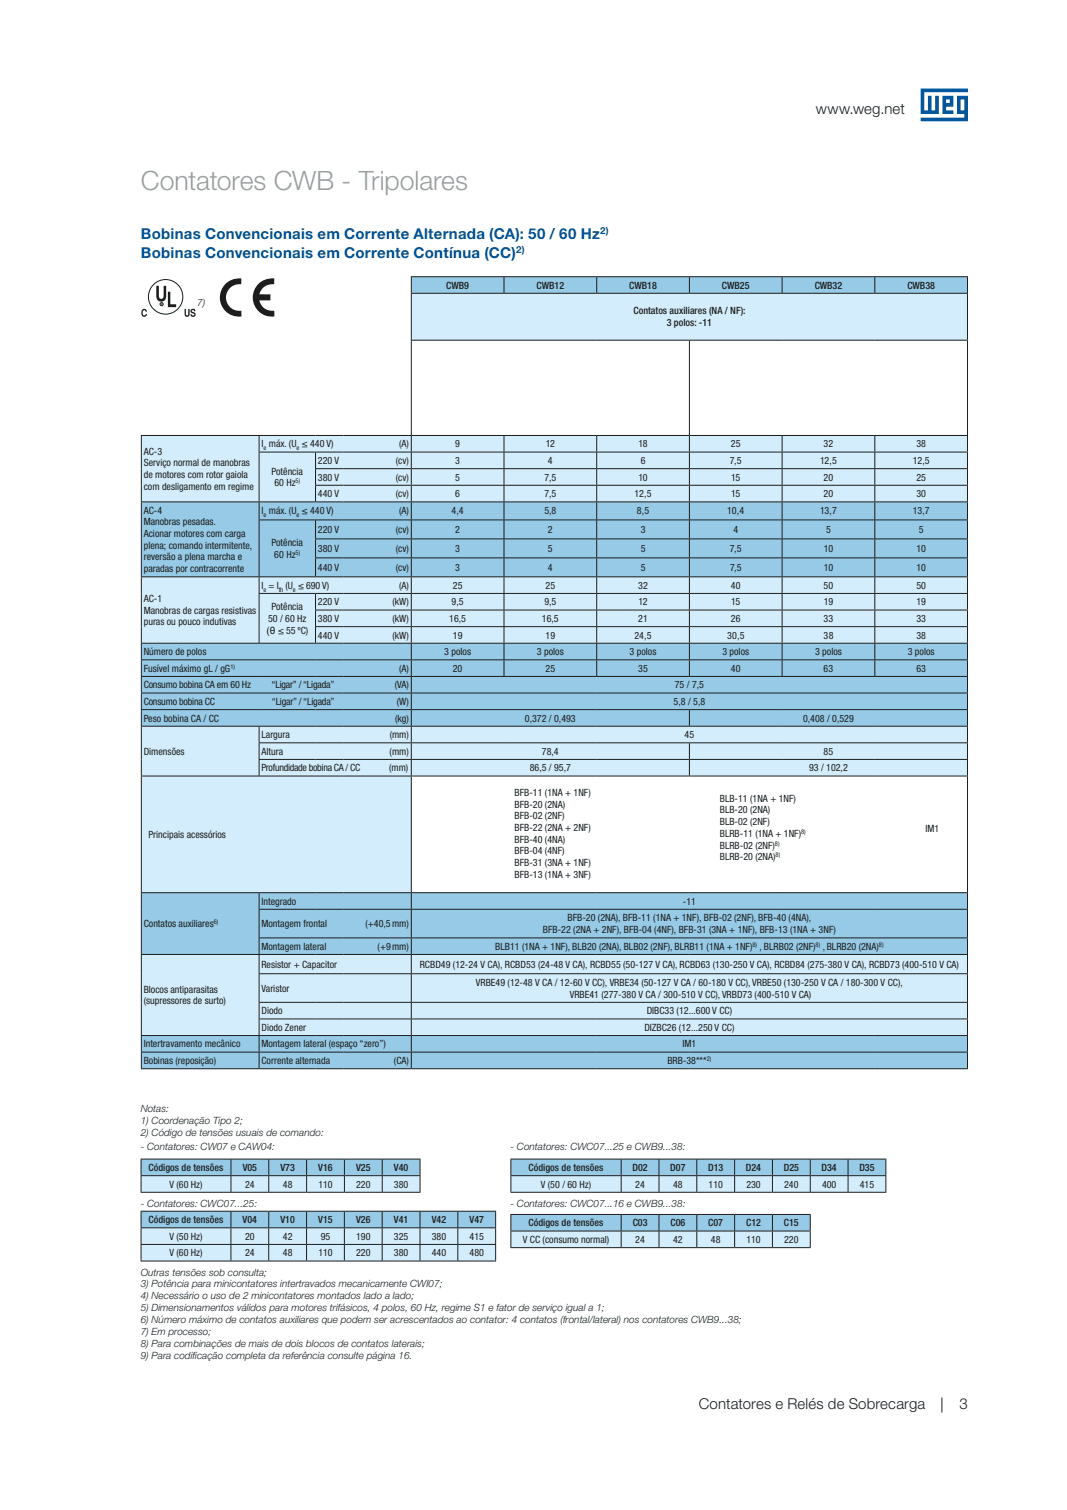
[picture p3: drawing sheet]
<svg xmlns="http://www.w3.org/2000/svg" width="210mm" height="297mm" viewBox="0 0 210 297" stroke-linecap="round" stroke-linejoin="round" font-family="sans-serif">
<defs><g id="words">
<text font-size="5.2" fill="#9d9d9d" x="27.7" y="37.3">Contatores CWB - Tripolares</text>
<g font-size="3" fill="#1d1d1b">
<text x="160.5" y="22.4">www.weg.net</text>
<text x="137.5" y="277.2">Contatores e Relés de Sobrecarga</text>
<text x="188.8" y="277.2">3</text>
</g>
<g font-size="3" fill="#00569e">
<text x="27.7" y="47">Bobinas Convencionais em Corrente Alternada (CA): 50 / 60 Hz</text>
<text x="27.7" y="50.7">Bobinas Convencionais em Corrente Contínua (CC)</text>
</g>
<g font-size="2" fill="#1d1d1b">
<text x="87.8" y="56.8">CWB9</text>
<text x="105.6" y="56.8">CWB12</text>
<text x="123.8" y="56.8">CWB18</text>
<text x="142" y="56.8">CWB25</text>
<text x="160.3" y="56.8">CWB32</text>
<text x="178.5" y="56.8">CWB38</text>
<text x="38.8" y="60.3">7)</text>
<text x="124.6" y="61.9">Contatos auxiliares (NA / NF):</text>
<text x="131.2" y="64.2">3 polos: -11</text>
<text x="28.3" y="89.5">AC-3</text>
<text x="51.4" y="88">I máx. (U ≤ 440 V)</text>
<text x="78.5" y="88">(A)</text>
<text x="89.6" y="88">9</text>
<text x="107.4" y="88">12</text>
<text x="125.6" y="88">18</text>
<text x="143.8" y="88">25</text>
<text x="162" y="88">32</text>
<text x="180.3" y="88">38</text>
<text x="28.3" y="91.8">Serviço normal de manobras</text>
<text x="28.3" y="94">de motores com rotor gaiola</text>
<text x="53.4" y="93.4">Potência</text>
<text x="54" y="95.7">60 Hz</text>
<text x="62.5" y="91.3">220 V</text>
<text x="62.5" y="94.5">380 V</text>
<text x="77.9" y="91.3">(cv)</text>
<text x="77.9" y="94.5">(cv)</text>
<text x="89.6" y="91.3">3</text>
<text x="89.6" y="94.5">5</text>
<text x="107.1" y="94.5">7,5</text>
<text x="107.8" y="91.3">4</text>
<text x="125.6" y="94.5">10</text>
<text x="126" y="91.3">6</text>
<text x="143.6" y="91.3">7,5</text>
<text x="143.8" y="94.5">15</text>
<text x="161.3" y="91.3">12,5</text>
<text x="162" y="94.5">20</text>
<text x="179.6" y="91.3">12,5</text>
<text x="180.3" y="94.5">25</text>
<text x="28.3" y="96.3">com desligamento em regime</text>
<text x="28.3" y="101.1">AC-4</text>
<text x="51.4" y="101.2">I máx. (U ≤ 440 V)</text>
<text x="62.5" y="97.8">440 V</text>
<text x="77.9" y="97.8">(cv)</text>
<text x="78.5" y="101.2">(A)</text>
<text x="88.9" y="101.2">4,4</text>
<text x="89.6" y="97.8">6</text>
<text x="107.1" y="101.2">5,8</text>
<text x="107.1" y="97.8">7,5</text>
<text x="124.8" y="97.8">12,5</text>
<text x="125.3" y="101.2">8,5</text>
<text x="143.1" y="101.2">10,4</text>
<text x="143.8" y="97.8">15</text>
<text x="161.3" y="101.2">13,7</text>
<text x="162" y="97.8">20</text>
<text x="179.6" y="101.2">13,7</text>
<text x="180.3" y="97.8">30</text>
<text x="28.3" y="103.4">Manobras pesadas.</text>
<text x="28.3" y="105.7">Acionar motores com carga</text>
<text x="28.3" y="108">plena; comando intermitente,</text>
<text x="53.4" y="107.4">Potência</text>
<text x="62.5" y="104.8">220 V</text>
<text x="77.9" y="104.8">(cv)</text>
<text x="89.6" y="104.8">2</text>
<text x="107.8" y="104.8">2</text>
<text x="126" y="104.8">3</text>
<text x="144.3" y="104.8">4</text>
<text x="162.5" y="104.8">5</text>
<text x="180.7" y="104.8">5</text>
<text x="28.3" y="110.2">reversão a plena marcha e</text>
<text x="28.3" y="112.5">paradas por contracorrente</text>
<text x="54" y="109.7">60 Hz</text>
<text x="62.5" y="108.6">380 V</text>
<text x="62.5" y="112.3">440 V</text>
<text x="77.9" y="108.6">(cv)</text>
<text x="77.9" y="112.3">(cv)</text>
<text x="89.6" y="108.6">3</text>
<text x="89.6" y="112.3">3</text>
<text x="107.8" y="108.6">5</text>
<text x="107.8" y="112.3">4</text>
<text x="126" y="108.6">5</text>
<text x="126" y="112.3">5</text>
<text x="143.6" y="108.6">7,5</text>
<text x="143.6" y="112.3">7,5</text>
<text x="162.1" y="108.6">10</text>
<text x="162.1" y="112.3">10</text>
<text x="180.3" y="108.6">10</text>
<text x="180.3" y="112.3">10</text>
<text x="28.3" y="118.4">AC-1</text>
<text x="51.4" y="115.8">I = I (U ≤ 690 V)</text>
<text x="62.5" y="119.1">220 V</text>
<text x="77.2" y="119.1">(kW)</text>
<text x="78.6" y="115.8">(A)</text>
<text x="88.9" y="119.1">9,5</text>
<text x="89.1" y="115.8">25</text>
<text x="107.1" y="119.1">9,5</text>
<text x="107.3" y="115.8">25</text>
<text x="125.5" y="115.8">32</text>
<text x="125.6" y="119.1">12</text>
<text x="143.8" y="115.8">40</text>
<text x="143.8" y="119.1">15</text>
<text x="162" y="115.8">50</text>
<text x="162.1" y="119.1">19</text>
<text x="180.3" y="115.8">50</text>
<text x="180.3" y="119.1">19</text>
<text x="28.3" y="120.7">Manobras de cargas resistivas</text>
<text x="28.3" y="123">puras ou pouco indutivas</text>
<text x="52.4" y="124.7">(θ ≤ 55 ºC)</text>
<text x="52.7" y="122.3">50 / 60 Hz</text>
<text x="53.4" y="120">Potência</text>
<text x="62.5" y="122.3">380 V</text>
<text x="62.5" y="125.6">440 V</text>
<text x="77.2" y="122.3">(kW)</text>
<text x="77.2" y="125.6">(kW)</text>
<text x="88.4" y="122.3">16,5</text>
<text x="89.1" y="125.6">19</text>
<text x="106.6" y="122.3">16,5</text>
<text x="107.3" y="125.6">19</text>
<text x="124.8" y="125.6">24,5</text>
<text x="125.5" y="122.3">21</text>
<text x="143" y="125.6">30,5</text>
<text x="143.8" y="122.3">26</text>
<text x="162" y="122.3">33</text>
<text x="162" y="125.6">38</text>
<text x="180.3" y="122.3">33</text>
<text x="180.3" y="125.6">38</text>
<text x="28.3" y="128.9">Número de polos</text>
<text x="87.4" y="128.9">3 polos</text>
<text x="105.6" y="128.9">3 polos</text>
<text x="123.9" y="128.9">3 polos</text>
<text x="142.1" y="128.9">3 polos</text>
<text x="160.3" y="128.9">3 polos</text>
<text x="178.6" y="128.9">3 polos</text>
<text x="28.3" y="135.4">Consumo bobina CA em 60 Hz</text>
<text x="28.3" y="132.1">Fusível máximo gL / gG</text>
<text x="53.4" y="135.4">“Ligar” / “Ligada”</text>
<text x="77.7" y="135.4">(VA)</text>
<text x="78.5" y="132.1">(A)</text>
<text x="89.1" y="132.1">20</text>
<text x="107.3" y="132.1">25</text>
<text x="125.5" y="132.1">35</text>
<text x="132.8" y="135.4">75 / 7,5</text>
<text x="143.8" y="132.1">40</text>
<text x="162" y="132.1">63</text>
<text x="180.3" y="132.1">63</text>
<text x="28.3" y="138.7">Consumo bobina CC</text>
<text x="28.3" y="141.9">Peso bobina CA / CC</text>
<text x="53.5" y="138.7">“Ligar” / “Ligada”</text>
<text x="77.7" y="141.9">(kg)</text>
<text x="78.1" y="138.7">(W)</text>
<text x="103.3" y="141.9">0,372 / 0,493</text>
<text x="132.5" y="138.7">5,8 / 5,8</text>
<text x="158" y="141.9">0,408 / 0,529</text>
<text x="28.3" y="148.5">Dimensões</text>
<text x="51.4" y="148.5">Altura</text>
<text x="51.4" y="145.2">Largura</text>
<text x="76.7" y="148.5">(mm)</text>
<text x="76.7" y="145.2">(mm)</text>
<text x="106.6" y="148.5">78,4</text>
<text x="134.7" y="145.2">45</text>
<text x="162" y="148.5">85</text>
<text x="51.4" y="151.7">Profundidade bobina CA / CC</text>
<text x="76.5" y="151.7">(mm)</text>
<text x="104.2" y="151.7">86,5 / 95,7</text>
<text x="159.2" y="151.7">93 / 102,2</text>
<text x="101.2" y="156.6">BFB-11 (1NA + 1NF)</text>
<text x="101.2" y="158.9">BFB-20 (2NA)</text>
<text x="101.2" y="161.2">BFB-02 (2NF)</text>
<text x="141.6" y="157.7">BLB-11 (1NA + 1NF)</text>
<text x="141.6" y="160">BLB-20 (2NA)</text>
<text x="29.2" y="164.8">Principais acessórios</text>
<text x="101.2" y="163.5">BFB-22 (2NA + 2NF)</text>
<text x="101.2" y="165.8">BFB-40 (4NA)</text>
<text x="141.6" y="162.3">BLB-02 (2NF)</text>
<text x="141.6" y="164.6">BLRB-11 (1NA + 1NF)</text>
<text x="141.6" y="166.9">BLRB-02 (2NF)</text>
<text x="182" y="163.7">IM1</text>
<text x="101.2" y="168.1">BFB-04 (4NF)</text>
<text x="101.2" y="170.4">BFB-31 (3NA + 1NF)</text>
<text x="101.2" y="172.7">BFB-13 (1NA + 3NF)</text>
<text x="141.6" y="169.2">BLRB-20 (2NA)</text>
<text x="51.4" y="177.9">Integrado</text>
<text x="134.3" y="177.9">-11</text>
<text x="28.3" y="182.4">Contatos auxiliares</text>
<text x="51.4" y="182.4">Montagem frontal</text>
<text x="71.9" y="182.4">(+40,5 mm)</text>
<text x="106.8" y="183.6">BFB-22 (2NA + 2NF), BFB-04 (4NF), BFB-31 (3NA + 1NF), BFB-13 (1NA + 3NF)</text>
<text x="111.7" y="181.2">BFB-20 (2NA), BFB-11 (1NA + 1NF), BFB-02 (2NF), BFB-40 (4NA),</text>
<text x="51.4" y="190.4">Resistor + Capacitor</text>
<text x="51.4" y="186.8">Montagem lateral</text>
<text x="74.3" y="186.8">(+9mm)</text>
<text x="82.6" y="190.4">RCBD49 (12-24 V CA), RCBD53 (24-48 V CA), RCBD55 (50-127 V CA), RCBD63 (130-250 V CA), RCBD84 (275-380 V CA), RCBD73 (400-510 V CA)</text>
<text x="97.4" y="186.8">BLB11 (1NA + 1NF), BLB20 (2NA), BLB02 (2NF), BLRB11 (1NA + 1NF)</text>
<text x="149.4" y="186.8">, BLRB02 (2NF)</text>
<text x="161.9" y="186.8">,BLRB20 (2NA)</text>
<text x="28.3" y="195.3">Blocos antiparasitas</text>
<text x="28.3" y="197.6">(supressores de surto)</text>
<text x="51.4" y="195.1">Varistor</text>
<text x="93.6" y="193.9">VRBE49 (12-48 V CA / 12-60 V CC), VRBE34 (50-127 V CA / 60-180 V CC), VRBE50 (130-250 V CA / 180-300 V CC),</text>
<text x="112.1" y="196.2">VRBE41 (277-380 V CA / 300-510 V CC), VRBD73 (400-510 V CA)</text>
<text x="51.4" y="199.5">Diodo</text>
<text x="51.4" y="202.8">Diodo Zener</text>
<text x="126.8" y="202.8">DIZBC26 (12...250 V CC)</text>
<text x="127.2" y="199.5">DIBC33 (12...600 V CC)</text>
<text x="28.3" y="206">Intertravamento mecânico</text>
<text x="28.3" y="209.3">Bobinas (reposição)</text>
<text x="51.4" y="206">Montagem lateral (espaço “zero”)</text>
<text x="51.4" y="209.3">Corrente alternada</text>
<text x="77.5" y="209.3">(CA)</text>
<text x="131.3" y="209.3">BRB-38***</text>
<text x="134.3" y="206">IM1</text>
<text x="27.7" y="218.7">Notas:</text>
<text x="27.7" y="221">1) Coordenação Tipo 2;</text>
<text x="27.7" y="223.4">2) Código de tensões usuais de comando:</text>
<text x="27.7" y="226.3">- Contatores: CW07 e CAW04:</text>
<text x="100.4" y="226.3">- Contatores: CWC07...25 e CWB9...38:</text>
<text x="29.2" y="230.3">Códigos de tensões</text>
<text x="33.3" y="233.6">V (60 Hz)</text>
<text x="47.7" y="230.3">V05</text>
<text x="48.2" y="233.6">24</text>
<text x="55.2" y="230.3">V73</text>
<text x="55.7" y="233.6">48</text>
<text x="62.6" y="230.3">V16</text>
<text x="62.6" y="233.6">110</text>
<text x="70.1" y="230.3">V25</text>
<text x="70.1" y="233.6">220</text>
<text x="77.5" y="230.3">V40</text>
<text x="77.5" y="233.6">380</text>
<text x="104" y="230.3">Códigos de tensões</text>
<text x="106.4" y="233.6">V (50 / 60 Hz)</text>
<text x="124.4" y="230.3">D02</text>
<text x="125" y="233.6">24</text>
<text x="131.9" y="230.3">D07</text>
<text x="132.4" y="233.6">48</text>
<text x="139.3" y="230.3">D13</text>
<text x="139.4" y="233.6">110</text>
<text x="146.7" y="230.3">D24</text>
<text x="146.8" y="233.6">230</text>
<text x="154.2" y="230.3">D25</text>
<text x="154.3" y="233.6">240</text>
<text x="161.6" y="230.3">D34</text>
<text x="161.7" y="233.6">400</text>
<text x="169.1" y="230.3">D35</text>
<text x="169.1" y="233.6">415</text>
<text x="27.7" y="237.5">- Contatores: CWC07...25:</text>
<text x="100.4" y="237.5">- Contatores: CWC07...16 e CWB9...38:</text>
<text x="29.2" y="240.6">Códigos de tensões</text>
<text x="33.3" y="243.9">V (50 Hz)</text>
<text x="47.7" y="240.6">V04</text>
<text x="48.2" y="243.9">20</text>
<text x="55.2" y="240.6">V10</text>
<text x="55.7" y="243.9">42</text>
<text x="62.6" y="240.6">V15</text>
<text x="63.1" y="243.9">95</text>
<text x="70.1" y="240.6">V26</text>
<text x="70.1" y="243.9">190</text>
<text x="77.5" y="240.6">V41</text>
<text x="77.5" y="243.9">325</text>
<text x="84.9" y="240.6">V42</text>
<text x="84.9" y="243.9">380</text>
<text x="92.4" y="240.6">V47</text>
<text x="92.4" y="243.9">415</text>
<text x="102.8" y="244.5">V CC (consumo normal)</text>
<text x="104" y="241.2">Códigos de tensões</text>
<text x="124.5" y="241.2">C03</text>
<text x="125" y="244.5">24</text>
<text x="131.9" y="241.2">C06</text>
<text x="132.4" y="244.5">42</text>
<text x="139.3" y="241.2">C07</text>
<text x="139.9" y="244.5">48</text>
<text x="146.8" y="241.2">C12</text>
<text x="146.8" y="244.5">110</text>
<text x="154.2" y="241.2">C15</text>
<text x="154.3" y="244.5">220</text>
<text x="27.7" y="251">Outras tensões sob consulta;</text>
<text x="33.3" y="247.1">V (60 Hz)</text>
<text x="48.2" y="247.1">24</text>
<text x="55.7" y="247.1">48</text>
<text x="62.6" y="247.1">110</text>
<text x="70.1" y="247.1">220</text>
<text x="77.5" y="247.1">380</text>
<text x="84.9" y="247.1">440</text>
<text x="92.4" y="247.1">480</text>
<text x="27.7" y="253.3">3) Potência para minicontatores intertravados mecanicamente CWI07;</text>
<text x="27.7" y="255.6">4) Necessário o uso de 2 minicontatores montados lado a lado;</text>
<text x="27.7" y="257.9">5) Dimensionamentos válidos para motores trifásicos, 4 polos, 60 Hz, regime S1 e fator de serviço igual a 1;</text>
<text x="27.7" y="260.2">6) Número máximo de contatos auxiliares que podem ser acrescentados ao contator: 4 contatos (frontal/lateral) nos contatores CWB9...38;</text>
<text x="27.7" y="262.6">7) Em processo;</text>
<text x="27.7" y="264.9">8) Para combinações de mais de dois blocos de contatos laterais;</text>
<text x="27.7" y="267.3">9) Para codif</text>
<text x="37.9" y="267.3">icação completa da referência consulte página 16.</text>
</g>
<g font-size="1.9" fill="#00569e">
<text x="118.1" y="46.1">2)</text>
<text x="101.5" y="49.8">2)</text>
</g>
<g font-size="1.3" fill="#1d1d1b">
<text x="51.8" y="88.6">e</text>
<text x="58.3" y="88.6">e</text>
<text x="58.2" y="95.1">5)</text>
<text x="51.8" y="101.8">e</text>
<text x="58.3" y="101.8">e</text>
<text x="58.2" y="109.1">5)</text>
<text x="51.8" y="116.4">e</text>
<text x="54.8" y="116.4">th</text>
<text x="57.6" y="116.4">e</text>
<text x="45.3" y="131.5">1)</text>
<text x="152.5" y="166.3">8)</text>
<text x="157.6" y="164">8)</text>
<text x="152.6" y="168.6">8)</text>
<text x="42.1" y="181.8">6)</text>
<text x="148" y="186.2">8)</text>
<text x="160.5" y="186.2">8)</text>
<text x="172.9" y="186.2">8)</text>
<text x="139" y="208.7">2)</text>
</g>
</g></defs>
<g fill="#00569e">
<path d="M181.1 17.4h9.3v.7h-8.6v3.6h.7v-2.8h.8v2.8h.7v-2.8h.7v3.5h-3.6z"/>
<path d="M185.4 18.9v3.5h2.2v-.7h-1.5v-.7h1.5v-2.1zM186.1 19.6h.7v.7h-.7z"/>
<path d="M181.1 23.1v.8h9.3v-5h-2.1v3.5h1.4v.7zM189 19.6h.7v2.1h-.7z"/>
</g>
<path d="M185.3 274.9v3" fill="none" stroke="#1d1d1b" stroke-width=".2"/>
<path d="M80.9 54.4h18.3v3.3h-18.3zM99.2 54.4h18.2v3.3h-18.2zM117.4 54.4h18.2v3.3h-18.2zM135.6 54.4h18.3v3.3h-18.3zM153.9 54.4h18.2v3.3h-18.2zM172.1 54.4h18.2v3.3h-18.2z" fill="#96cae6"/>
<g fill="#d4edfc">
<path d="M80.9 57.7h109.4v9.2h-109.4zM80.9 88.9h18.3v3.3h-18.3zM80.9 146.1h54.7v3.3h-54.7zM135.6 146.1h54.7v3.3h-54.7zM80.9 149.4h54.7v3.3h-54.7zM135.6 149.4h54.7v3.3h-54.7zM27.8 152.7h53.1v22.9h-53.1z"/>
<path d="M27.8 85.7h23.2v13h-23.2zM51 85.7h16.5v3.2h-16.5zM67.5 85.7h13.4v3.2h-13.4zM80.9 85.7h18.3v3.2h-18.3zM99.2 85.7h18.2v3.2h-18.2zM117.4 85.7h18.2v3.2h-18.2zM135.6 85.7h18.3v3.2h-18.3zM153.9 85.7h18.2v3.2h-18.2zM172.1 85.7h18.2v3.2h-18.2zM51 88.9h11.1v9.8h-11.1zM62.1 88.9h5.4v3.3h-5.4zM67.5 88.9h13.4v3.3h-13.4zM99.2 88.9h18.2v3.3h-18.2zM117.4 88.9h18.2v3.3h-18.2zM135.6 88.9h18.3v3.3h-18.3zM153.9 88.9h18.2v3.3h-18.2zM172.1 88.9h18.2v3.3h-18.2zM62.1 92.2h5.4v3.3h-5.4zM67.5 92.2h13.4v3.3h-13.4zM80.9 92.2h18.3v3.3h-18.3zM99.2 92.2h18.2v3.3h-18.2zM117.4 92.2h18.2v3.3h-18.2zM135.6 92.2h18.3v3.3h-18.3zM153.9 92.2h18.2v3.3h-18.2zM172.1 92.2h18.2v3.3h-18.2zM62.1 95.5h5.4v3.2h-5.4zM67.5 95.5h13.4v3.2h-13.4zM80.9 95.5h18.3v3.2h-18.3zM99.2 95.5h18.2v3.2h-18.2zM117.4 95.5h18.2v3.2h-18.2zM135.6 95.5h18.3v3.2h-18.3zM153.9 95.5h18.2v3.2h-18.2zM172.1 95.5h18.2v3.2h-18.2zM27.8 113.5h23.2v13h-23.2zM51 113.5h16.5v3.2h-16.5zM67.5 113.5h13.4v3.2h-13.4zM80.9 113.5h18.3v3.2h-18.3zM99.2 113.5h18.2v3.2h-18.2zM117.4 113.5h18.2v3.2h-18.2zM135.6 113.5h18.3v3.2h-18.3zM153.9 113.5h18.2v3.2h-18.2zM172.1 113.5h18.2v3.2h-18.2zM51 116.7h11.1v9.8h-11.1zM62.1 116.7h5.4v3.3h-5.4zM67.5 116.7h13.4v3.3h-13.4zM80.9 116.7h18.3v3.3h-18.3zM99.2 116.7h18.2v3.3h-18.2zM117.4 116.7h18.2v3.3h-18.2zM135.6 116.7h18.3v3.3h-18.3zM153.9 116.7h18.2v3.3h-18.2zM172.1 116.7h18.2v3.3h-18.2zM62.1 120h5.4v3.3h-5.4zM67.5 120h13.4v3.3h-13.4zM80.9 120h18.3v3.3h-18.3zM99.2 120h18.2v3.3h-18.2zM117.4 120h18.2v3.3h-18.2zM135.6 120h18.3v3.3h-18.3zM153.9 120h18.2v3.3h-18.2zM172.1 120h18.2v3.3h-18.2zM62.1 123.3h5.4v3.2h-5.4zM67.5 123.3h13.4v3.2h-13.4zM80.9 123.3h18.3v3.2h-18.3zM99.2 123.3h18.2v3.2h-18.2zM117.4 123.3h18.2v3.2h-18.2zM135.6 123.3h18.3v3.2h-18.3zM153.9 123.3h18.2v3.2h-18.2zM172.1 123.3h18.2v3.2h-18.2zM27.8 142.9h23.2v9.8h-23.2zM51 142.9h16.5v3.2h-16.5zM67.5 142.9h13.4v3.2h-13.4zM80.9 142.9h109.4v3.2h-109.4zM51 146.1h16.5v3.3h-16.5zM67.5 146.1h13.4v3.3h-13.4zM51 149.4h29.9v3.3h-29.9zM27.8 187.8h23.2v15.9h-23.2zM51 187.8h16.5v3.7h-16.5zM67.5 187.8h13.4v3.7h-13.4zM80.9 187.8h109.4v3.7h-109.4zM51 191.5h16.5v5.7h-16.5zM67.5 191.5h13.4v5.7h-13.4zM80.9 191.5h109.4v5.7h-109.4zM51 197.2h16.5v3.2h-16.5zM67.5 197.2h13.4v3.2h-13.4zM80.9 197.2h109.4v3.2h-109.4zM51 200.4h16.5v3.3h-16.5zM67.5 200.4h13.4v3.3h-13.4zM80.9 200.4h109.4v3.3h-109.4z"/>
</g>
<path d="M27.8 98.7h23.2v14.8h-23.2zM51 98.7h16.5v3.6h-16.5zM67.5 98.7h13.4v3.6h-13.4zM80.9 98.7h18.3v3.6h-18.3zM99.2 98.7h18.2v3.6h-18.2zM117.4 98.7h18.2v3.6h-18.2zM135.6 98.7h18.3v3.6h-18.3zM153.9 98.7h18.2v3.6h-18.2zM172.1 98.7h18.2v3.6h-18.2zM51 102.3h11.1v11.2h-11.1zM62.1 102.3h5.4v3.7h-5.4zM67.5 102.3h13.4v3.7h-13.4zM80.9 102.3h18.3v3.7h-18.3zM99.2 102.3h18.2v3.7h-18.2zM117.4 102.3h18.2v3.7h-18.2zM135.6 102.3h18.3v3.7h-18.3zM153.9 102.3h18.2v3.7h-18.2zM172.1 102.3h18.2v3.7h-18.2zM62.1 106h5.4v3.7h-5.4zM67.5 106h13.4v3.7h-13.4zM80.9 106h18.3v3.7h-18.3zM99.2 106h18.2v3.7h-18.2zM117.4 106h18.2v3.7h-18.2zM135.6 106h18.3v3.7h-18.3zM153.9 106h18.2v3.7h-18.2zM172.1 106h18.2v3.7h-18.2zM62.1 109.7h5.4v3.8h-5.4zM67.5 109.7h13.4v3.8h-13.4zM80.9 109.7h18.3v3.8h-18.3zM99.2 109.7h18.2v3.8h-18.2zM117.4 109.7h18.2v3.8h-18.2zM135.6 109.7h18.3v3.8h-18.3zM153.9 109.7h18.2v3.8h-18.2zM172.1 109.7h18.2v3.8h-18.2zM27.8 126.5h53.1v3.3h-53.1zM80.9 126.5h18.3v3.3h-18.3zM99.2 126.5h18.2v3.3h-18.2zM117.4 126.5h18.2v3.3h-18.2zM135.6 126.5h18.3v3.3h-18.3zM153.9 126.5h18.2v3.3h-18.2zM172.1 126.5h18.2v3.3h-18.2zM27.8 129.8h39.7v3.3h-39.7zM67.5 129.8h13.4v3.3h-13.4zM80.9 129.8h18.3v3.3h-18.3zM99.2 129.8h18.2v3.3h-18.2zM117.4 129.8h18.2v3.3h-18.2zM135.6 129.8h18.3v3.3h-18.3zM153.9 129.8h18.2v3.3h-18.2zM172.1 129.8h18.2v3.3h-18.2zM27.8 133.1h39.7v3.2h-39.7zM67.5 133.1h13.4v3.2h-13.4zM80.9 133.1h109.4v3.2h-109.4zM27.8 136.3h39.7v3.3h-39.7zM67.5 136.3h13.4v3.3h-13.4zM80.9 136.3h109.4v3.3h-109.4zM27.8 139.6h39.7v3.3h-39.7zM67.5 139.6h13.4v3.3h-13.4zM80.9 139.6h54.7v3.3h-54.7zM135.6 139.6h54.7v3.3h-54.7zM27.8 175.6h23.2v12.2h-23.2zM51 175.6h29.9v3.3h-29.9zM80.9 175.6h109.4v3.3h-109.4zM51 178.9h16.5v5.6h-16.5zM67.5 178.9h13.4v5.6h-13.4zM80.9 178.9h109.4v5.6h-109.4zM51 184.5h16.5v3.3h-16.5zM67.5 184.5h13.4v3.3h-13.4zM80.9 184.5h109.4v3.3h-109.4zM27.8 203.7h23.2v3.3h-23.2zM51 203.7h29.9v3.3h-29.9zM80.9 203.7h109.4v3.3h-109.4zM27.8 207h23.2v3.2h-23.2zM51 207h29.9v3.2h-29.9zM80.9 207h109.4v3.2h-109.4z" fill="#96cae6"/>
<g fill="none" stroke="#1d1d1b" stroke-width=".2">
<path d="M80.8 54.4h109.6M80.8 57.7h109.6M80.9 54.5v3.1M80.9 57.8v27.8M99.2 54.5v3.1M117.4 54.5v3.1M135.6 54.5v3.1M153.9 54.5v3.1M172.1 54.5v3.1M190.3 54.5v3.1M190.3 57.8v9M81 66.9h109.4"/>
<path d="M135.6 67v18.6M190.3 67v18.6M27.7 98.7h162.7M27.7 85.7h162.7M27.8 85.7v12.9M27.8 98.8v14.6M50.9 88.9h139.5M51 85.7v3.1M51 89v9.6M51 98.8v3.4M62 92.2h128.4M62 95.5h128.4"/>
<path d="M62.1 89v3.1M62.1 92.3v3.1M62.1 95.5v3.1M80.9 85.7v3.1M80.9 89v3.1M80.9 92.3v3.1M80.9 95.5v3.1M80.9 98.8v3.4M99.2 85.7v3.1M99.2 89v3.1M99.2 92.3v3.1M99.2 95.5v3.1"/>
<path d="M99.2 98.8v3.4M117.4 85.7v3.1M117.4 89v3.1M117.4 92.3v3.1M117.4 95.5v3.1M117.4 98.8v3.4M135.6 85.7v3.1M135.6 89v3.1M135.6 92.3v3.1M135.6 95.5v3.1M135.6 98.8v3.4M153.9 85.7v3.1"/>
<path d="M153.9 89v3.1M153.9 92.3v3.1M153.9 95.5v3.1M153.9 98.8v3.4M172.1 85.7v3.1M172.1 89v3.1M172.1 92.3v3.1M172.1 95.5v3.1M172.1 98.8v3.4M190.3 85.7v3.1M190.3 89v3.1M190.3 92.3v3.1"/>
<path d="M190.3 95.5v3.1M190.3 98.8v3.4M27.7 113.5h162.7M27.8 113.6v12.9M50.9 102.3h139.5M50.9 116.7h139.5M51 102.4v11M51 113.6v3.1M51 116.8v9.7M62 106h128.4M62 109.7h128.4M62.1 102.4v3.5"/>
<path d="M62.1 106.1v3.6M62.1 109.8v3.6M62.1 116.8v3.1M80.9 102.4v3.5M80.9 106.1v3.6M80.9 109.8v3.6M80.9 113.6v3.1M80.9 116.8v3.1M99.2 102.4v3.5M99.2 106.1v3.6M99.2 109.8v3.6M99.2 113.6v3.1"/>
<path d="M99.2 116.8v3.1M117.4 102.4v3.5M117.4 106.1v3.6M117.4 109.8v3.6M117.4 113.6v3.1M117.4 116.8v3.1M135.6 102.4v3.5M135.6 106.1v3.6M135.6 109.8v3.6M135.6 113.6v3.1M135.6 116.8v3.1M153.9 102.4v3.5"/>
<path d="M153.9 106.1v3.6M153.9 109.8v3.6M153.9 113.6v3.1M153.9 116.8v3.1M172.1 102.4v3.5M172.1 106.1v3.6M172.1 109.8v3.6M172.1 113.6v3.1M172.1 116.8v3.1M190.3 102.4v3.5M190.3 106.1v3.6M190.3 109.8v3.6"/>
<path d="M190.3 113.6v3.1M190.3 116.8v3.1M27.7 126.5h162.7M27.7 129.8h162.7M27.7 133.1h162.7M27.7 136.3h162.7M27.7 139.6h162.7M27.8 126.6v3.1M27.8 129.9v3.1M27.8 133.1v3.1M27.8 136.4v3.1M27.8 139.7v3.1"/>
<path d="M62 120h128.4M62 123.3h128.4M62.1 120.1v3.1M62.1 123.4v3.1M80.9 120.1v3.1M80.9 123.4v3.1M80.9 126.6v3.1M80.9 129.9v3.1M80.9 133.1v3.1M80.9 136.4v3.1M80.9 139.7v3.1M99.2 120.1v3.1"/>
<path d="M99.2 123.4v3.1M99.2 126.6v3.1M99.2 129.9v3.1M117.4 120.1v3.1M117.4 123.4v3.1M117.4 126.6v3.1M117.4 129.9v3.1M135.6 120.1v3.1M135.6 123.4v3.1M135.6 126.6v3.1M135.6 129.9v3.1M135.6 139.7v3.1"/>
<path d="M153.9 120.1v3.1M153.9 123.4v3.1M153.9 126.6v3.1M153.9 129.9v3.1M172.1 120.1v3.1M172.1 123.4v3.1M172.1 126.6v3.1M172.1 129.9v3.1M190.3 120.1v3.1M190.3 123.4v3.1M190.3 126.6v3.1M190.3 129.9v3.1"/>
<path d="M190.3 133.1v3.1M190.3 136.4v3.1M190.3 139.7v3.1M27.7 142.9h162.7M27.7 152.7h162.7M27.8 142.9v9.7M27.8 152.7v22.8M50.9 146.1h139.5M50.9 149.4h139.5M51 142.9v3.1M51 146.2v3.1M51 149.5v3.1"/>
<path d="M80.9 142.9v3.1M80.9 146.2v3.1M80.9 149.5v3.1M80.9 152.7v22.8M135.6 146.2v3.1M135.6 149.5v3.1M190.3 142.9v3.1M190.3 146.2v3.1M190.3 149.5v3.1M190.3 152.7v22.8M27.7 175.6h162.7M27.8 175.7v12"/>
<path d="M50.9 178.9h139.5M51 175.7v3.1M51 179v5.4M80.9 175.7v3.1M80.9 179v5.4M190.3 175.7v3.1M190.3 179v5.4M27.7 187.8h162.7M27.8 187.8v15.8M50.9 184.5h139.5M50.9 191.5h139.5M50.9 197.2h139.5"/>
<path d="M51 184.6v3.1M51 187.8v3.7M51 191.6v5.5M51 197.3v3.1M80.9 184.6v3.1M80.9 187.8v3.7M80.9 191.6v5.5M80.9 197.3v3.1M190.3 184.6v3.1M190.3 187.8v3.7M190.3 191.6v5.5M190.3 197.3v3.1"/>
<path d="M27.7 203.7h162.7M27.7 207h162.7M27.7 210.2h162.7M27.8 203.8v3.1M27.8 207.1v3.1M50.9 200.4h139.5M51 200.5v3.1M51 203.8v3.1M51 207.1v3.1M80.9 200.5v3.1M80.9 203.8v3.1M80.9 207.1v3.1"/>
<path d="M190.3 200.5v3.1M190.3 203.8v3.1M190.3 207.1v3.1"/>
</g>
<g fill="#1d1d1b">
<path d="M30.7 56.2h.6v1.9a.5 .5 0 0 0 .4 .7 .5 .5 0 0 0 .5-.7v-1.9h.5v2a.99 .99 0 0 1-1 1.1 .99 .99 0 0 1-1-1.1z" fill-rule="evenodd"/>
<path d="M33 57.4h.5v2.5h1.2v.5h-1.7z" fill-rule="evenodd"/>
<path d="M31.6 59.6l.3 .1v.2l.1 .1-.3-.1-.1 .1zM31.7 59.7l.2 .1z" fill-rule="evenodd"/>
</g>
<circle cx="31.8" cy="59.8" r=".31" fill="none" stroke="#1d1d1b" stroke-width=".2"/>
<g fill="#1d1d1b">
<path d="M28 60.9l.6-.1 .3 .5h-.2a.33 .33 0 0 0-.5-.2 .33 .33 0 0 0-.1 .4 .33 .33 0 0 0 .1 .5 .33 .33 0 0 0 .5-.2h.2a.58 .58 0 0 1-.7 .5 .58 .58 0 0 1-.4-.8z" fill-rule="evenodd"/>
<path d="M36.3 60.8h.3v1a.23 .23 0 0 0 .2 .3 .23 .23 0 0 0 .2-.3v-1h.3v1a.5 .5 0 0 1-.5 .5 .5 .5 0 0 1-.5-.5z" fill-rule="evenodd"/>
<path d="M37.6 60.9a.49 .49 0 0 1 .5-.1 .49 .49 0 0 1 .3 .4h-.2l-.3-.2h-.1v.3a.57 .57 0 0 1 .6 .3 .57 .57 0 0 1-.2 .7 .53 .53 0 0 1-.7-.5h.2a.26 .26 0 0 0 .3 .3 .26 .26 0 0 0 .2-.3 .26 .26 0 0 0-.3-.2h-.1a.44 .44 0 0 1-.2-.7z" fill-rule="evenodd"/>
</g>
<circle cx="32.6" cy="58.4" r="3.4" fill="none" stroke="#1d1d1b" stroke-width=".2"/>
<g fill="#1d1d1b">
<path d="M44.3 56a3.9 3.9 0 0 1 3.2-1.2v1.1a2.63 2.63 0 0 0-3 2.6 2.63 2.63 0 0 0 3 2.6v1.2a3.8 3.8 0 0 1-3.8-2 3.8 3.8 0 0 1 .6-4.3z" fill-rule="evenodd"/>
<path d="M50.8 55.9a3.9 3.9 0 0 1 3.2-1.1l-.1 1.1a2.61 2.61 0 0 0-2.9 2h2.2v1.2h-2.2a2.58 2.58 0 0 0 2.9 2l.1 1.2a3.8 3.8 0 0 1-3.9-2.1 3.8 3.8 0 0 1 .7-4.3z" fill-rule="evenodd"/>
</g>
<path d="M27.7 228h17.7v3.3h-17.7zM45.4 228h7.5v3.3h-7.5zM52.9 228h7.4v3.3h-7.4zM60.3 228h7.5v3.3h-7.5zM67.8 228h7.4v3.3h-7.4zM75.2 228h7.4v3.3h-7.4z" fill="#96cae6"/>
<path d="M27.7 231.3h17.7v3.2h-17.7zM45.4 231.3h7.5v3.2h-7.5zM52.9 231.3h7.4v3.2h-7.4zM60.3 231.3h7.5v3.2h-7.5zM67.8 231.3h7.4v3.2h-7.4zM75.2 231.3h7.4v3.2h-7.4z" fill="#d4edfc"/>
<g fill="none" stroke="#1d1d1b" stroke-width=".2">
<path d="M27.7 228h55M27.7 231.3h55M27.7 234.5h55M27.7 228.1v3.1M27.7 231.4v3.1M45.4 228.1v3.1M45.4 231.4v3.1M52.9 228.1v3.1M52.9 231.4v3.1M60.3 228.1v3.1M60.3 231.4v3.1M67.8 228.1v3.1"/>
<path d="M67.8 231.4v3.1M75.2 228.1v3.1M75.2 231.4v3.1M82.6 228.1v3.1M82.6 231.4v3.1"/>
</g>
<path d="M27.7 238.3h17.7v3.2h-17.7zM45.4 238.3h7.5v3.2h-7.5zM52.9 238.3h7.4v3.2h-7.4zM60.3 238.3h7.4v3.2h-7.4zM67.7 238.3h7.5v3.2h-7.5zM75.2 238.3h7.4v3.2h-7.4zM82.6 238.3h7.5v3.2h-7.5zM90.1 238.3h7.4v3.2h-7.4z" fill="#96cae6"/>
<path d="M27.7 241.5h17.7v3.3h-17.7zM45.4 241.5h7.5v3.3h-7.5zM52.9 241.5h7.4v3.3h-7.4zM60.3 241.5h7.4v3.3h-7.4zM67.7 241.5h7.5v3.3h-7.5zM75.2 241.5h7.4v3.3h-7.4zM82.6 241.5h7.5v3.3h-7.5zM90.1 241.5h7.4v3.3h-7.4zM27.7 244.8h17.7v3.3h-17.7zM45.4 244.8h7.5v3.3h-7.5zM52.9 244.8h7.4v3.3h-7.4zM60.3 244.8h7.4v3.3h-7.4zM67.7 244.8h7.5v3.3h-7.5zM75.2 244.8h7.4v3.3h-7.4zM82.6 244.8h7.5v3.3h-7.5zM90.1 244.8h7.4v3.3h-7.4z" fill="#d4edfc"/>
<g fill="none" stroke="#1d1d1b" stroke-width=".2">
<path d="M27.7 238.3h69.9M27.7 238.3v3.2M45.4 238.3v3.2M52.9 238.3v3.2M60.3 238.3v3.2M67.7 238.3v3.2M75.2 238.3v3.2M82.6 238.3v3.2M90.1 238.3v3.2M97.5 238.3v3.2M27.7 241.5h69.9M27.7 244.8h69.9"/>
<path d="M27.7 248.1h69.9M27.7 241.6v3.1M27.7 244.9v3.1M45.4 241.6v3.1M45.4 244.9v3.1M52.9 241.6v3.1M52.9 244.9v3.1M60.3 241.6v3.1M60.3 244.9v3.1M67.7 241.6v3.1M67.7 244.9v3.1M75.2 241.6v3.1"/>
<path d="M75.2 244.9v3.1M82.6 241.6v3.1M82.6 244.9v3.1M90.1 241.6v3.1M90.1 244.9v3.1M97.5 241.6v3.1M97.5 244.9v3.1"/>
</g>
<path d="M100.5 238.9h21.7v3.3h-21.7zM122.2 238.9h7.4v3.3h-7.4zM129.6 238.9h7.5v3.3h-7.5zM137.1 238.9h7.4v3.3h-7.4zM144.5 238.9h7.5v3.3h-7.5zM152 238.9h7.4v3.3h-7.4z" fill="#96cae6"/>
<path d="M100.5 242.2h21.7v3.2h-21.7zM122.2 242.2h7.4v3.2h-7.4zM129.6 242.2h7.5v3.2h-7.5zM137.1 242.2h7.4v3.2h-7.4zM144.5 242.2h7.5v3.2h-7.5zM152 242.2h7.4v3.2h-7.4z" fill="#d4edfc"/>
<g fill="none" stroke="#1d1d1b" stroke-width=".2">
<path d="M100.4 238.9h59.1M100.5 239v3.1M122.2 239v3.1M129.6 239v3.1M137.1 239v3.1M144.5 239v3.1M152 239v3.1M159.4 239v3.1M100.4 242.2h59.1M100.4 245.4h59.1M100.5 242.2v3.1M122.2 242.2v3.1"/>
<path d="M129.6 242.2v3.1M137.1 242.2v3.1M144.5 242.2v3.1M152 242.2v3.1M159.4 242.2v3.1"/>
</g>
<path d="M100.5 228h21.7v3.3h-21.7zM122.2 228h7.4v3.3h-7.4zM129.6 228h7.5v3.3h-7.5zM137.1 228h7.4v3.3h-7.4zM144.5 228h7.5v3.3h-7.5zM152 228h7.4v3.3h-7.4zM159.4 228h7.4v3.3h-7.4zM166.8 228h7.5v3.3h-7.5z" fill="#96cae6"/>
<path d="M100.5 231.3h21.7v3.2h-21.7zM122.2 231.3h7.4v3.2h-7.4zM129.6 231.3h7.5v3.2h-7.5zM137.1 231.3h7.4v3.2h-7.4zM144.5 231.3h7.5v3.2h-7.5zM152 231.3h7.4v3.2h-7.4zM159.4 231.3h7.4v3.2h-7.4zM166.8 231.3h7.5v3.2h-7.5z" fill="#d4edfc"/>
<g fill="none" stroke="#1d1d1b" stroke-width=".2">
<path d="M100.4 228h74M100.4 231.3h74M100.4 234.5h74M100.5 228.1v3.1M100.5 231.4v3.1M122.2 228.1v3.1M122.2 231.4v3.1M129.6 228.1v3.1M129.6 231.4v3.1M137.1 228.1v3.1M137.1 231.4v3.1M144.5 228.1v3.1"/>
<path d="M144.5 231.4v3.1M152 228.1v3.1M152 231.4v3.1M159.4 228.1v3.1M159.4 231.4v3.1M166.8 228.1v3.1M166.8 231.4v3.1M174.3 228.1v3.1M174.3 231.4v3.1"/>
</g>
<use href="#words"/>
</svg>
